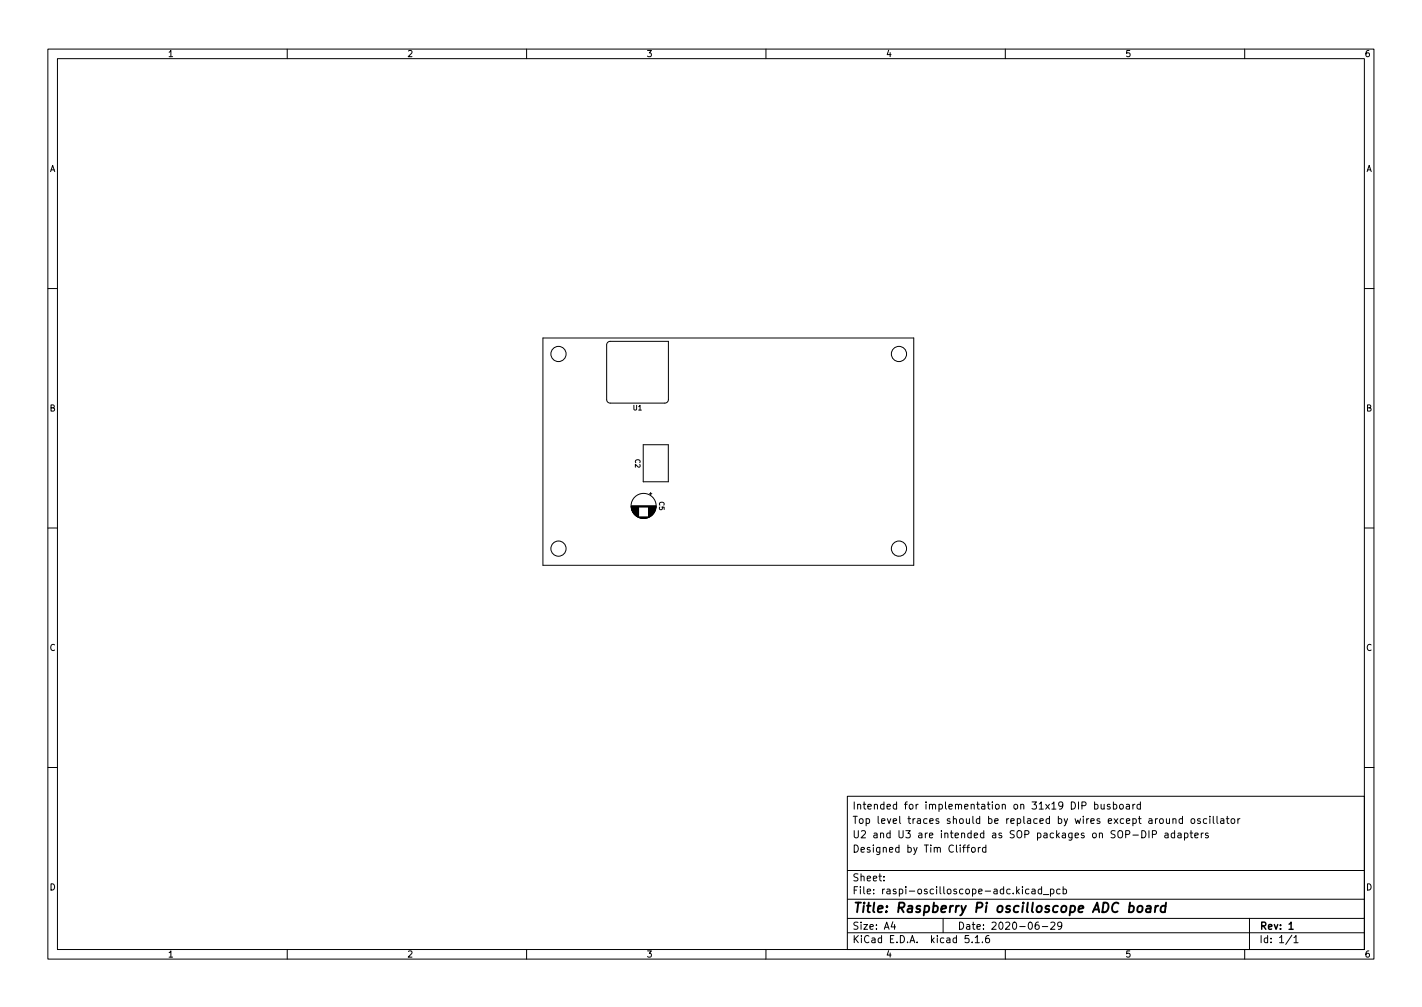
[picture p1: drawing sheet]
<svg xmlns="http://www.w3.org/2000/svg" width="297mm" height="210mm" viewBox="0 0 297 210" stroke-linecap="round" stroke-linejoin="round" font-family="sans-serif">
<defs><g id="words">
<text font-size="2.8" x="178" y="190.6">Title: Raspberry Pi oscilloscope ADC board</text>
<g font-size="2.1">
<text x="178" y="172">Top level traces should be replaced by wires except around oscillator</text>
<text x="178" y="169">Intended for implementation on 31x19 DIP busboard</text>
<text x="178" y="178">Designed by Tim Clifford</text>
<text x="178" y="175">U2 and U3 are intended as SOP packages on SOP-DIP adapters</text>
<text x="178" y="184">Sheet:</text>
<text x="178" y="186.7">File: raspi-oscilloscope-adc.kicad_pcb</text>
<text x="178" y="196.9">KiCad E.D.A. kicad 5.1.6</text>
<text x="178" y="194.1">Size: A4</text>
<text x="200" y="194.1">Date: 2020-06-29</text>
<text x="263" y="194.1">Rev: 1</text>
<text x="263" y="196.9">Id: 1/1</text>
</g>
<g font-size="1.8">
<text x="35" y="11.9">1</text>
<text x="85" y="11.9">2</text>
<text x="135" y="11.9">3</text>
<text x="185" y="11.9">4</text>
<text x="235" y="11.9">5</text>
<text x="285" y="11.9">6</text>
<text x="10.3" y="35.9">A</text>
<text x="285.3" y="35.9">A</text>
<text x="10.3" y="85.9">B</text>
<text x="285.3" y="85.9">B</text>
<text x="10.3" y="135.9">C</text>
<text x="285.3" y="135.9">C</text>
<text x="10.3" y="185.9">D</text>
<text x="285.3" y="185.9">D</text>
<text x="35" y="199.9">1</text>
<text x="85" y="199.9">2</text>
<text x="135" y="199.9">3</text>
<text x="185" y="199.9">4</text>
<text x="235" y="199.9">5</text>
<text x="285" y="199.9">6</text>
</g>
<g font-size="1.4">
<text x="132.3" y="85.7">U1</text>
<text x="132.7" y="95.9" transform="rotate(90 132.7 95.9)">C2</text>
<text x="137.7" y="104.7" transform="rotate(90 137.7 104.7)">C5</text>
</g>
</g></defs>
<g fill="none" stroke="#000" stroke-width=".21">
<path d="M10 10.2h277v190.1h-277zM12 12.2h273v186.1h-273zM60 10.2v2M110 10.2v2M160 10.2v2M210 10.2v2M260 10.2v2M10 60.2h2M113.4 70.6h77.5v47.4h-77.5zM126.9 71.5l.6-.2h12.1v12.1a.75 .75 0 0 1-.7 .8h-11.4a.75 .75 0 0 1-.8-.8v-11.4zM285 60.2h2M134.4 92.9h5.2v7.7h-5.2z"/>
<path d="M10 110.2h2M131.9 105.7h5.1M131.9 105.6h5.1M131.9 105.8h5.1M131.9 105.9h1.5M131.9 106h1.5M131.9 106.1h1.5M131.9 106.2h1.5M131.9 106.3h1.5M132 106.3h1.4M132 106.4h1.4M132 106.5h1.4"/>
<path d="M132 106.6h1.4M132.1 106.6h1.3M132.1 106.7h1.3M132.1 106.8h1.3M132.2 106.8h1.2M132.2 106.9h1.2M132.2 107h1.2M132.3 107h1.1M132.3 107.1h1.1M132.3 107.2h1.1M132.4 107.2h1M132.5 107.3h.9"/>
<path d="M132.5 107.4h.9M132.6 107.5h.8M132.7 107.5h.7M132.7 107.6h.7M132.8 107.6h.6M132.8 107.7h.6M132.9 107.7h.5M133 107.8h.4M133.1 107.8h.3M133.1 107.9h.3M133.2 107.9h2.5M133.3 108h2.2"/>
<path d="M133.4 108h2.1M133.5 108.1h1.9M133.8 108.2h1.3M133.9 108.2h1.1M134.2 108.2h.5M135.5 107.9h.3M135.5 107.8h.3M135.5 107.8h.4M135.5 107.7h.5M135.5 107.6h.6M135.5 107.5h.7M135.5 107.5h.8"/>
<path d="M135.5 107.4h.9M135.5 107.3h.9M135.5 107.2h1M135.5 107.1h1.1M135.5 107h1.1M135.5 107h1.2M135.5 106.8h1.2M135.5 106.8h1.3M135.5 106.7h1.3M135.5 106.6h1.3M135.5 106.5h1.4M135.5 106.4h1.4"/>
<path d="M135.5 106.3h1.4M135.5 106.2h1.5M135.5 106.1h1.5M135.5 106h1.5M135.5 105.9h1.5M135.7 103.1h.5M135.9 102.8v.5M136 107.7l-.5 .1M136.2 107.6h-.7M136.3 107.4h-.8M136.5 107.2l-1 .1M136.6 107l-1.1 .1"/>
<path d="M136.7 106.9h-1.2M136.8 106.7l-1.3 .1M136.9 106.6h-1.4M136.9 106.4h-1.4M137 106.2h-1.5M137 106l-1.5 .1M285 110.2h2M10 160.2h2M177 166.3h108v32h-108zM201.1 176.9h.5M201.6 176.4l-.3 .2v1.3M201.9 176.9h.6"/>
<path d="M202.5 176.4l-.4 .2v1.3M203 177.1l.2-.2 .4 .2 .1 .5-.1 .3h-.4l-.2-.1zM204.4 176.9v1M204.8 176.9l-.4 .3M205.9 177l-.4-.1-.3 .3 .2 .7h.5M205.9 176.4v1.5M228.6 168l.5-.1 .3 .3-.2 .7h-.6M228.6 167.4v1.5M230 167.9l.1 1h.3l.2-.1M230.6 167.9v1M231.9 168l-.4-.1-.2 .2 .1 .3 .5 .1v.4h-.6M232.6 168l.4-.1 .3 .3-.2 .7h-.5"/>
<path d="M232.6 167.4v1.5M234 168l.4-.1 .2 .3v.4l-.2 .3h-.4l-.1-.3zM235.3 168h.6v.9M235.9 168.3l-.5 .1-.2 .2 .2 .3h.5M236.6 167.9v1M237.1 167.9l-.5 .3M238.2 168l-.4-.1-.3 .3 .1 .7h.6M238.2 167.4v1.5M238.5 173.4a.76 .76 0 0 1 .9 .8 .76 .76 0 0 1-.9 .7zM240 173.4v1.5M240.7 174.2l.7-.1 .2-.2-.1-.3-.8-.2v1.5M242.3 171.1l.2-.2 .4 .2 .1 .5-.1 .3h-.4l-.2-.1z"/>
<path d="M243.4 174h.5l.1 .9M243.6 170.9l.1 1h.4l.2-.1M244 174.3l-.5 .1-.2 .2 .2 .3h.5M244.3 170.9v1M245 171.1l.2-.2 .4 .1v.9M245 170.9v1M245.4 174l-.5-.1-.3 .3 .2 .7h.6M245.4 173.4v1.5M246.1 174h.5l.1 .9M246.7 174.3l-.5 .1-.2 .2 .2 .3h.5M247 171l-.4-.1-.3 .3 .1 .7h.6M247 170.4v1.5"/>
<path d="M247.4 174l.5-.1 .2 .3-.1 .7h-.6M247.4 173.9v1.5M248.6 173.9h.5M248.8 173.4v1.3l.3 .2M248.9 171l.4-.1 .3 .3v.4l-.3 .3h-.4l-.1-.3zM249.6 174.4l.7-.1-.1-.3-.4-.1-.2 .2v.8h.6M250.7 171l-.3-.1-.3 .2 .1 .3 .5 .1v.4h-.6M250.9 173.9v1M251.4 173.9l-.5 .3M252.1 171l-.5-.1-.2 .3 .1 .7h.6M252.4 174l-.4-.1-.2 .2 .1 .3 .5 .1v.4h-.6M252.7 170.4v.2"/>
<path d="M252.7 170.9v1M253.4 170.4v1.3l.2 .2M254.2 170.4v1.3l.2 .2M255 171h.6v.9M255.6 171.3l-.5 .1-.2 .2 .2 .3h.5M256.1 170.9h.6M256.4 170.4v1.3l.3 .2M257.3 171l.3-.1 .3 .3v.4l-.3 .3h-.3l-.2-.3zM258.6 170.9v1M259 170.9l-.4 .3M285 160.2h2M60 198.3v2"/>
<path d="M110 198.3v2M160 198.3v2M177 194.8h108M177 191.8h108M177 187.8h108M177 181.8h108M184.6 183.8v.1M184.6 183v.1M186.5 192.5l-.4 1h1M186.9 193v1M197 191.8v3M202.4 195.3h-.8v.7l.2-.1 .5 .1 .1 .2v.5l-.3 .1-.5-.1"/>
<path d="M203.1 196.7v.1M203.7 195.8l.4-.5v1.5M203.7 196.8h.9M205.2 196.7v.1M206.6 195.3l-.5 .1a1.01 1.01 0 0 0 0 1.4l.5-.1 .1-.5-.3-.3-.4 .1-.1 .2M210 198.3v2M214.9 185.7l-.4-.1-.3 .3 .2 .7h.5M215.6 185.7h.5l.1 .9M216.2 186l-.5 .1-.2 .2 .2 .3h.5M216.9 192.5l-.4 .1a1.01 1.01 0 0 0 0 1.4l.5-.1 .1-.5-.3-.3-.4 .1-.2 .2M217.6 185.7l-.5-.1-.2 .3 .1 .7h.6M217.6 185.1v1.5"/>
<path d="M217.7 193.5h1.2M217.9 186.8h1.2M219.4 185.7l.5-.1 .2 .3-.1 .7h-.6M219.4 185.6v1.5M219.5 192.7l.6-.2 .3 .5-1 1h1M221.4 185.7l-.4-.1-.3 .3 .2 .7h.5M221.8 193.2l-.3 .3h-.3l-.3-.3 .2-.6 .4-.1 .2 .2a.99 .99 0 0 1-.3 1.3h-.3M222.1 185.7l.4-.1 .3 .3-.2 .7h-.5M222.1 185.1v1.5M260 198.3v2M261 191.8v6.5M269.9 195.3l-1.3 1.9"/>
<path d="M270.3 195.8l.4-.5v1.5M270.3 196.8h.8"/>
<circle cx="116.7" cy="73.9" r="1.59"/>
<circle cx="187.8" cy="73.9" r="1.59"/>
<circle cx="116.7" cy="114.5" r="1.59"/>
<circle cx="134.4" cy="105.6" r="2.62"/>
<circle cx="187.8" cy="114.5" r="1.59"/>
</g>
<path d="M269.3 193l.4-.5v1.5M269.3 194h.8" fill="none" stroke="#000" stroke-width=".3"/>
<path d="M236 189.2h.7l.2 .3-.1 .6a.66 .66 0 0 1-1 .3M237.8 189.3l.1-.1a.5 .5 0 0 1 .8 .3l-.1 .6-.2 .3a.5 .5 0 0 1-.8-.3zM239.6 189.2h.7v1.3M240.4 189.6l-.7 .1a.4 .4 0 0 0-.3 .3 .4 .4 0 0 0 .2 .5l.7-.1M241.4 189.1l-.2 1.4M242 189.1l-.4 .1-.3 .3M243.5 189.2a.66 .66 0 0 0-1 .3l-.1 .6 .2 .3h.7M243.6 188.5l-.3 2" fill="none" stroke="#000" stroke-width=".4"/>
<use href="#words"/>
</svg>
